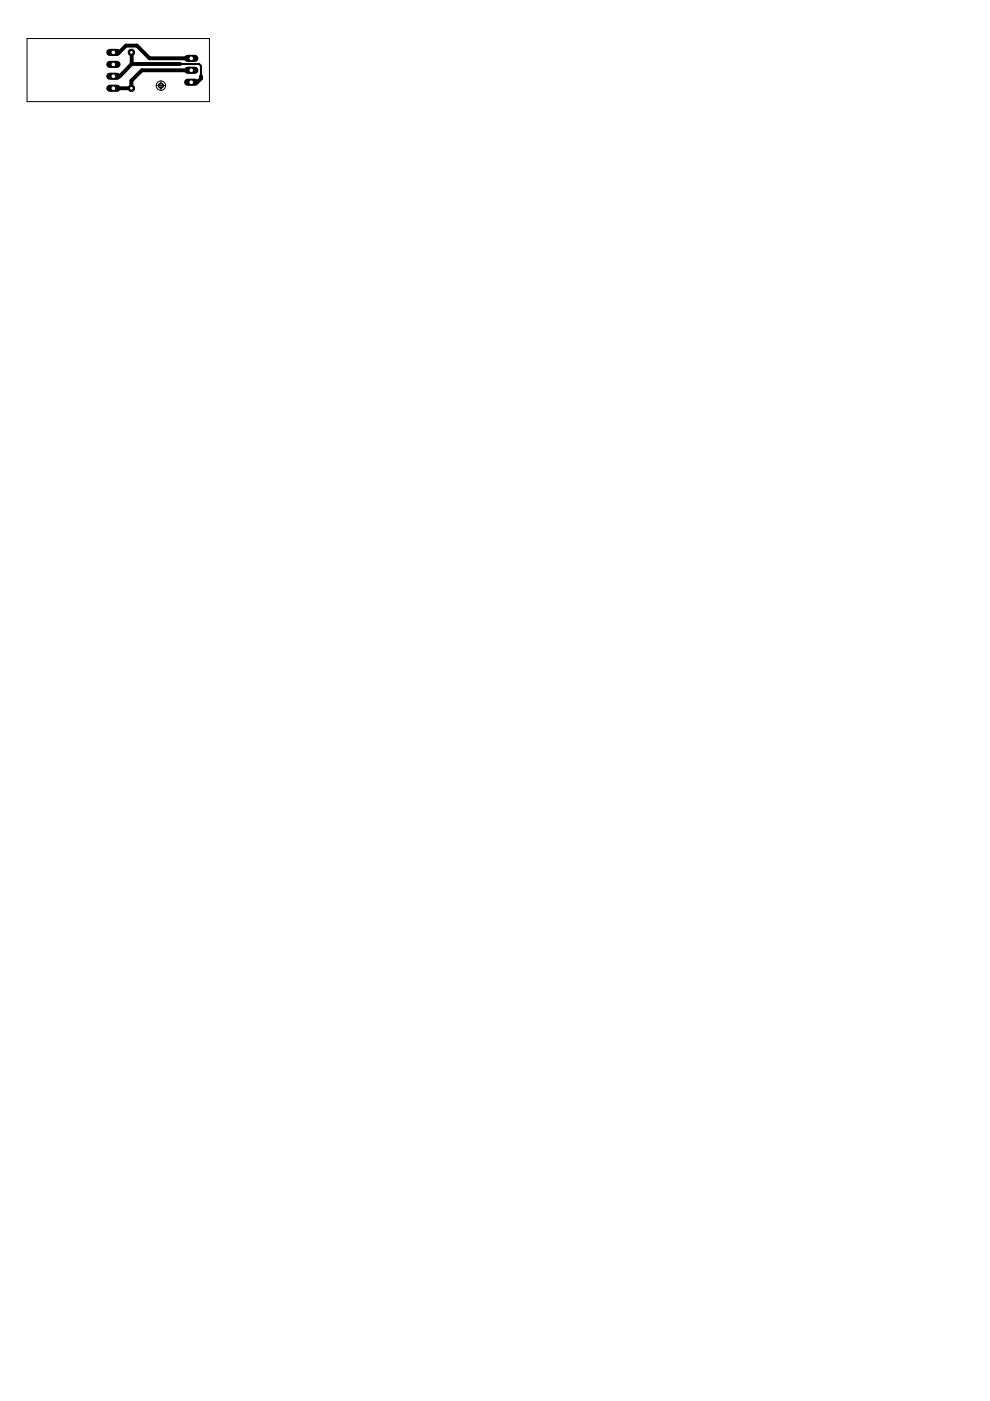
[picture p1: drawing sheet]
<svg xmlns="http://www.w3.org/2000/svg" width="210mm" height="297mm" viewBox="0 0 210 297" stroke-linecap="round" stroke-linejoin="round" font-family="sans-serif">
<path d="M24 11.1h1.3l1.4-1.4h2.3l2.7 2.7h8.9M27.9 11.1v2.5M27.9 13.6l-2.5 2.6h-1.4M27.9 13.6h10.3M40.6 14.9h-10.5l-2.2 2.2v1.6h-3.9M42.6 16.2v.5l-.8 .7h-1.2" fill="none" stroke="#000" stroke-width=".83"/>
<path d="M38.2 13.6h4l.4 .4v2.2" fill="none" stroke="#000" stroke-width=".42"/>
<path d="M23.3 18.7h1.5" fill="none" stroke="#000" stroke-width="1.5"/>
<circle cx="24" cy="18.7" r=".51" fill="#fff" stroke="#000" stroke-width=".21"/>
<path d="M23.3 16.2h1.5" fill="none" stroke="#000" stroke-width="1.5"/>
<circle cx="24" cy="16.2" r=".51" fill="#fff" stroke="#000" stroke-width=".21"/>
<path d="M23.3 13.7h1.5" fill="none" stroke="#000" stroke-width="1.5"/>
<circle cx="24" cy="13.7" r=".51" fill="#fff" stroke="#000" stroke-width=".21"/>
<path d="M23.3 11.1h1.5" fill="none" stroke="#000" stroke-width="1.5"/>
<circle cx="24" cy="11.1" r=".51" fill="#fff" stroke="#000" stroke-width=".21"/>
<path d="M39.8 17.4h1.5" fill="none" stroke="#000" stroke-width="1.5"/>
<circle cx="40.6" cy="17.4" r=".51" fill="#fff" stroke="#000" stroke-width=".21"/>
<path d="M39.8 14.9h1.5" fill="none" stroke="#000" stroke-width="1.5"/>
<circle cx="40.6" cy="14.9" r=".51" fill="#fff" stroke="#000" stroke-width=".21"/>
<path d="M39.8 12.4h1.5" fill="none" stroke="#000" stroke-width="1.5"/>
<circle cx="40.6" cy="12.4" r=".51" fill="#fff" stroke="#000" stroke-width=".21"/>
<circle cx="27.9" cy="18.7" r=".71" fill="#000" stroke="#000" stroke-width=".21"/>
<circle cx="27.9" cy="18.7" r=".4" fill="#fff" stroke="#000" stroke-width=".21"/>
<circle cx="27.9" cy="11.1" r=".71" fill="#000" stroke="#000" stroke-width=".21"/>
<circle cx="27.9" cy="11.1" r=".4" fill="#fff" stroke="#000" stroke-width=".21"/>
<g fill="none" stroke="#000" stroke-width=".21">
<path d="M5.7 8.2h38.7v13.3h-38.7z"/>
<circle cx="34.1" cy="18.2" r=".51"/>
</g>
<circle cx="34.1" cy="18.2" r=".51" fill="#fff" stroke="#000" stroke-width=".21"/>
<g fill="none" stroke="#000" stroke-width=".21">
<path d="M33.1 18.2h2M34.1 17.1v2.1"/>
<circle cx="34.1" cy="18.2" r=".99"/>
<circle cx="34.1" cy="18.2" r=".49"/>
</g>
</svg>
